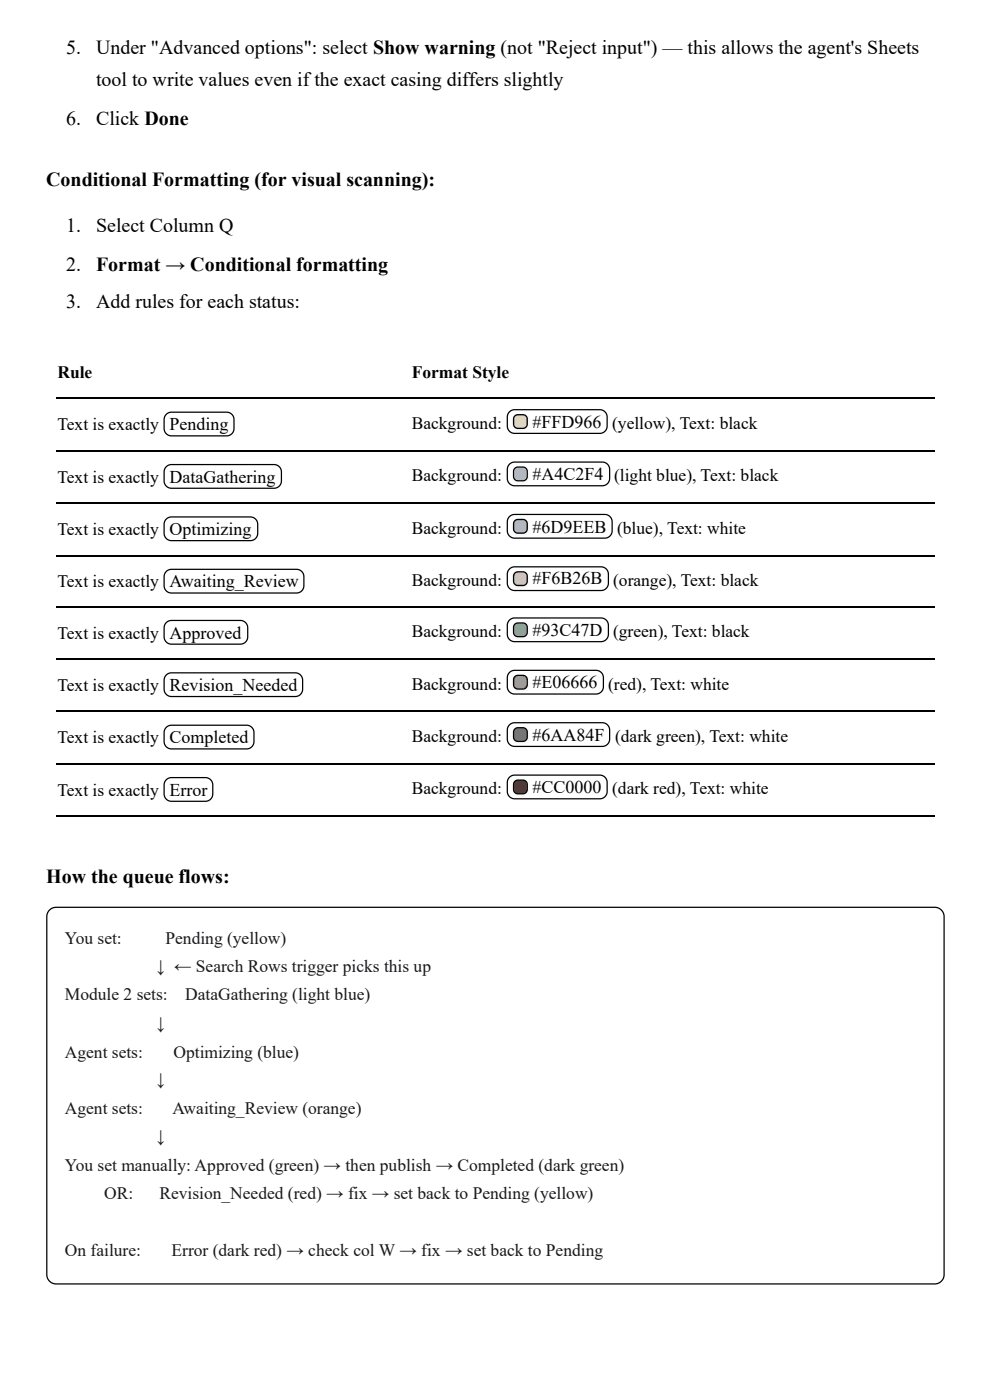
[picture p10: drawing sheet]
<svg xmlns="http://www.w3.org/2000/svg" width="210mm" height="297mm" viewBox="0 0 210 297" stroke-linecap="round" stroke-linejoin="round" font-family="sans-serif">
<defs><g id="words">
<g font-size="4.2">
<text x="14" y="11.4">5.</text>
<text x="20.4" y="11.4">Under &quot;Advanced options&quot;: select Show warning (not &quot;Reject input&quot;) — this allows the agent's Sheets</text>
<text x="20.4" y="18.3">tool to write values even if the exact casing differs slightly</text>
<text x="14" y="26.5">6.</text>
<text x="20.4" y="26.5">Click Done</text>
<text x="9.8" y="39.4">Conditional Formatting (for visual scanning):</text>
<text x="14" y="49.2">1.</text>
<text x="20.4" y="49.2">Select Column Q</text>
<text x="14" y="57.4">2.</text>
<text x="20.4" y="57.4">Format → Conditional formatting</text>
<text x="14" y="65.4">3.</text>
<text x="20.4" y="65.4">Add rules for each status:</text>
<text x="9.8" y="187.3">How the queue flows:</text>
</g>
<g font-size="3.8">
<text x="112.9" y="90.8">#FFD966 (yellow), Text: black</text>
<text x="112.9" y="101.9">#A4C2F4 (light blue), Text: black</text>
<text x="112.9" y="113">#6D9EEB (blue), Text: white</text>
<text x="112.9" y="123.8">#F6B26B (orange), Text: black</text>
<text x="112.9" y="134.9">#93C47D (green), Text: black</text>
<text x="112.9" y="146.1">#E06666 (red), Text: white</text>
<text x="112.9" y="157.2">#6AA84F (dark green), Text: white</text>
<text x="112.9" y="168.3">#CC0000 (dark red), Text: white</text>
</g>
<g font-size="3.7">
<text x="12.2" y="80.2">Rule</text>
<text x="87.3" y="80.2">Format Style</text>
<text x="12.2" y="91.3">Text is exactly Pending</text>
<text x="87.3" y="91">Background:</text>
<text x="12.2" y="102.4">Text is exactly DataGathering</text>
<text x="87.3" y="102.1">Background:</text>
<text x="12.2" y="113.5">Text is exactly Optimizing</text>
<text x="87.3" y="113.2">Background:</text>
<text x="12.2" y="124.6">Text is exactly Awaiting_Review</text>
<text x="87.3" y="124.4">Background:</text>
<text x="12.2" y="135.5">Text is exactly Approved</text>
<text x="87.3" y="135.2">Background:</text>
<text x="12.2" y="146.6">Text is exactly Revision_Needed</text>
<text x="87.3" y="146.3">Background:</text>
<text x="12.2" y="157.7">Text is exactly Completed</text>
<text x="87.3" y="157.4">Background:</text>
<text x="12.2" y="168.8">Text is exactly Error</text>
<text x="87.3" y="168.5">Background:</text>
</g>
<g font-size="3.7" fill="#14181f">
<text x="13.8" y="200.3">You set:</text>
<text x="35.1" y="200.3">Pending (yellow)</text>
<text x="33.2" y="206.1">↓ ← Search Rows trigger picks this up</text>
<text x="13.8" y="212.2">Module 2 sets:</text>
<text x="39.3" y="212.2">DataGathering (light blue)</text>
<text x="33.2" y="218.3">↓</text>
<text x="13.8" y="224.4">Agent sets:</text>
<text x="36.8" y="224.4">Optimizing (blue)</text>
<text x="33.2" y="230.2">↓</text>
<text x="13.8" y="236.3">Agent sets:</text>
<text x="36.6" y="236.3">Awaiting_Review (orange)</text>
<text x="33.2" y="242.4">↓</text>
<text x="13.8" y="248.4">You set manually: Approved (green) → then publish → Completed (dark green)</text>
<text x="22.1" y="254.3">OR:</text>
<text x="33.8" y="254.3">Revision_Needed (red) → fix → set back to Pending (yellow)</text>
<text x="13.8" y="266.4">On failure:</text>
<text x="36.4" y="266.4">Error (dark red) → check col W → fix → set back to Pending</text>
</g>
</g></defs>
<path d="M11.9 84.5h186.3M11.9 95.6h186.3M35.2 87.9l.6-.3 .6-.2h11.6a1.56 1.56 0 0 1 1.6 1.6v1.9a1.56 1.56 0 0 1-1.6 1.6h-11.6a1.56 1.56 0 0 1-1.6-1.6v-2.2zM108 87.4l.5-.4 .6-.1h18.1a1.56 1.56 0 0 1 1.5 1.6v1.9a1.56 1.56 0 0 1-1.5 1.5h-18.1a1.56 1.56 0 0 1-1.5-1.5v-2.2zM11.9 106.8h186.3M11.9 117.9h186.3M11.9 128.7h186.3M11.9 139.8h186.3M11.9 150.9h186.3M11.9 162.1h186.3M11.9 173.2h186.3" fill="none" stroke="#000" stroke-width=".26"/>
<path d="M109.1 88.2l.5-.2h1.3a.93 .93 0 0 1 .9 .9v1.1a.93 .93 0 0 1-.9 .9h-1.1a.93 .93 0 0 1-.9-.9v-1.3z" fill="#ffd966"/>
<path d="M35.2 99l.6-.3 .6-.1h21.7a1.56 1.56 0 0 1 1.6 1.5v1.9a1.56 1.56 0 0 1-1.6 1.6h-21.7a1.56 1.56 0 0 1-1.6-1.6v-2.2zM108 98.5l.5-.4 .6-.1h18.6a1.56 1.56 0 0 1 1.5 1.6v1.9a1.56 1.56 0 0 1-1.5 1.6h-18.6a1.56 1.56 0 0 1-1.5-1.6v-2.2zM109.1 88.2l.5-.2h1.3a.93 .93 0 0 1 .9 .9v1.1a.93 .93 0 0 1-.9 .9h-1.1a.93 .93 0 0 1-.9-.9v-1.3z" fill="none" stroke="#000" stroke-width=".26"/>
<path d="M109.1 99.4l.5-.3h1.3a.93 .93 0 0 1 .9 .9v1.1a.93 .93 0 0 1-.9 .9h-1.1a.93 .93 0 0 1-.9-.9v-1.3z" fill="#a4c2f4"/>
<path d="M109.1 99.4l.5-.3h1.3a.93 .93 0 0 1 .9 .9v1.1a.93 .93 0 0 1-.9 .9h-1.1a.93 .93 0 0 1-.9-.9v-1.3zM35.2 110.1l.6-.3 .6-.1h16.7a1.56 1.56 0 0 1 1.5 1.5v1.9a1.56 1.56 0 0 1-1.5 1.6h-16.7a1.56 1.56 0 0 1-1.6-1.6v-2.2zM108 109.6l.5-.3 .6-.2h19.1a1.56 1.56 0 0 1 1.6 1.6v1.9a1.56 1.56 0 0 1-1.6 1.6h-19.1a1.56 1.56 0 0 1-1.5-1.6v-2.2z" fill="none" stroke="#000" stroke-width=".26"/>
<path d="M109.1 110.5l.5-.3h1.3a.93 .93 0 0 1 .9 .9v1.1a.93 .93 0 0 1-.9 .9h-1.1a.93 .93 0 0 1-.9-.9v-1.3z" fill="#6d9eeb"/>
<path d="M109.1 110.5l.5-.3h1.3a.93 .93 0 0 1 .9 .9v1.1a.93 .93 0 0 1-.9 .9h-1.1a.93 .93 0 0 1-.9-.9v-1.3zM35.2 121.2l.6-.3 .6-.1h26.5a1.56 1.56 0 0 1 1.5 1.5v1.9a1.56 1.56 0 0 1-1.5 1.6h-26.5a1.56 1.56 0 0 1-1.6-1.6v-2.2zM108 120.7l.5-.3 .6-.1h18.3a1.56 1.56 0 0 1 1.6 1.5v1.9a1.56 1.56 0 0 1-1.6 1.6h-18.3a1.56 1.56 0 0 1-1.5-1.6v-2.2z" fill="none" stroke="#000" stroke-width=".26"/>
<path d="M109.1 121.6l.5-.3h1.3a.93 .93 0 0 1 .9 .9v1.1a.93 .93 0 0 1-.9 .9h-1.1a.93 .93 0 0 1-.9-.9v-1.2z" fill="#f6b26b"/>
<path d="M35.2 132.1l.6-.4 .6-.1h14.6a1.56 1.56 0 0 1 1.5 1.6v1.9a1.56 1.56 0 0 1-1.5 1.6h-14.6a1.56 1.56 0 0 1-1.6-1.6v-2.2zM108 131.6l.5-.4 .6-.1h18.3a1.56 1.56 0 0 1 1.6 1.6v1.9a1.56 1.56 0 0 1-1.6 1.5h-18.3a1.56 1.56 0 0 1-1.5-1.5v-2.2zM109.1 121.6l.5-.3h1.3a.93 .93 0 0 1 .9 .9v1.1a.93 .93 0 0 1-.9 .9h-1.1a.93 .93 0 0 1-.9-.9v-1.2z" fill="none" stroke="#000" stroke-width=".26"/>
<path d="M109.1 132.4l.5-.2h1.3a.93 .93 0 0 1 .9 .9v1a.93 .93 0 0 1-.9 1h-1.1a.93 .93 0 0 1-.9-1v-1.2z" fill="#93c47d"/>
<path d="M109.1 132.4l.5-.2h1.3a.93 .93 0 0 1 .9 .9v1a.93 .93 0 0 1-.9 1h-1.1a.93 .93 0 0 1-.9-1v-1.2zM35.2 143.2l.6-.3 .6-.2h26.2a1.56 1.56 0 0 1 1.6 1.6v1.9a1.56 1.56 0 0 1-1.6 1.6h-26.2a1.56 1.56 0 0 1-1.6-1.6v-2.2zM108 142.7l.5-.4 .6-.1h17.3a1.56 1.56 0 0 1 1.5 1.6v1.9a1.56 1.56 0 0 1-1.5 1.5h-17.3a1.56 1.56 0 0 1-1.5-1.5v-2.2z" fill="none" stroke="#000" stroke-width=".26"/>
<path d="M109.1 143.5l.5-.2h1.3a.93 .93 0 0 1 .9 .9v1.1a.93 .93 0 0 1-.9 .9h-1.1a.93 .93 0 0 1-.9-.9v-1.3z" fill="#e06666"/>
<path d="M35.2 154.3l.6-.3 .6-.1h15.9a1.56 1.56 0 0 1 1.5 1.5v1.9a1.56 1.56 0 0 1-1.5 1.6h-15.9a1.56 1.56 0 0 1-1.6-1.6v-2.2zM108 153.8l.5-.4 .6-.1h18.6a1.56 1.56 0 0 1 1.5 1.6v1.9a1.56 1.56 0 0 1-1.5 1.6h-18.6a1.56 1.56 0 0 1-1.5-1.6v-2.2zM109.1 143.5l.5-.2h1.3a.93 .93 0 0 1 .9 .9v1.1a.93 .93 0 0 1-.9 .9h-1.1a.93 .93 0 0 1-.9-.9v-1.3z" fill="none" stroke="#000" stroke-width=".26"/>
<path d="M109.1 154.7l.5-.3h1.3a.93 .93 0 0 1 .9 .9v1.1a.93 .93 0 0 1-.9 .9h-1.1a.93 .93 0 0 1-.9-.9v-1.3z" fill="#6aa84f"/>
<path d="M109.1 154.7l.5-.3h1.3a.93 .93 0 0 1 .9 .9v1.1a.93 .93 0 0 1-.9 .9h-1.1a.93 .93 0 0 1-.9-.9v-1.3zM35.2 165.4l1-.4h7.4a1.56 1.56 0 0 1 1.5 1.5v1.9a1.56 1.56 0 0 1-1.5 1.6h-7.2a1.56 1.56 0 0 1-1.6-1.6v-2.2zM108 164.9l.5-.3 .6-.2h18.1a1.56 1.56 0 0 1 1.5 1.6v1.9a1.56 1.56 0 0 1-1.5 1.6h-18.1a1.56 1.56 0 0 1-1.5-1.6v-2.2z" fill="none" stroke="#000" stroke-width=".26"/>
<path d="M109.1 165.8l.5-.3h1.3a.93 .93 0 0 1 .9 .9v1.1a.93 .93 0 0 1-.9 .9h-1.1a.93 .93 0 0 1-.9-.9v-1.3z" fill="#c00"/>
<path d="M109.1 165.8l.5-.3h1.3a.93 .93 0 0 1 .9 .9v1.1a.93 .93 0 0 1-.9 .9h-1.1a.93 .93 0 0 1-.9-.9v-1.3zM10.5 193.1l.6-.5 .8-.1h186.3a1.98 1.98 0 0 1 2 2v75.9a1.98 1.98 0 0 1-2 2h-186.3a1.98 1.98 0 0 1-2-2v-75.9l.2-.8z" fill="none" stroke="#000" stroke-width=".26"/>
<use href="#words"/>
</svg>
